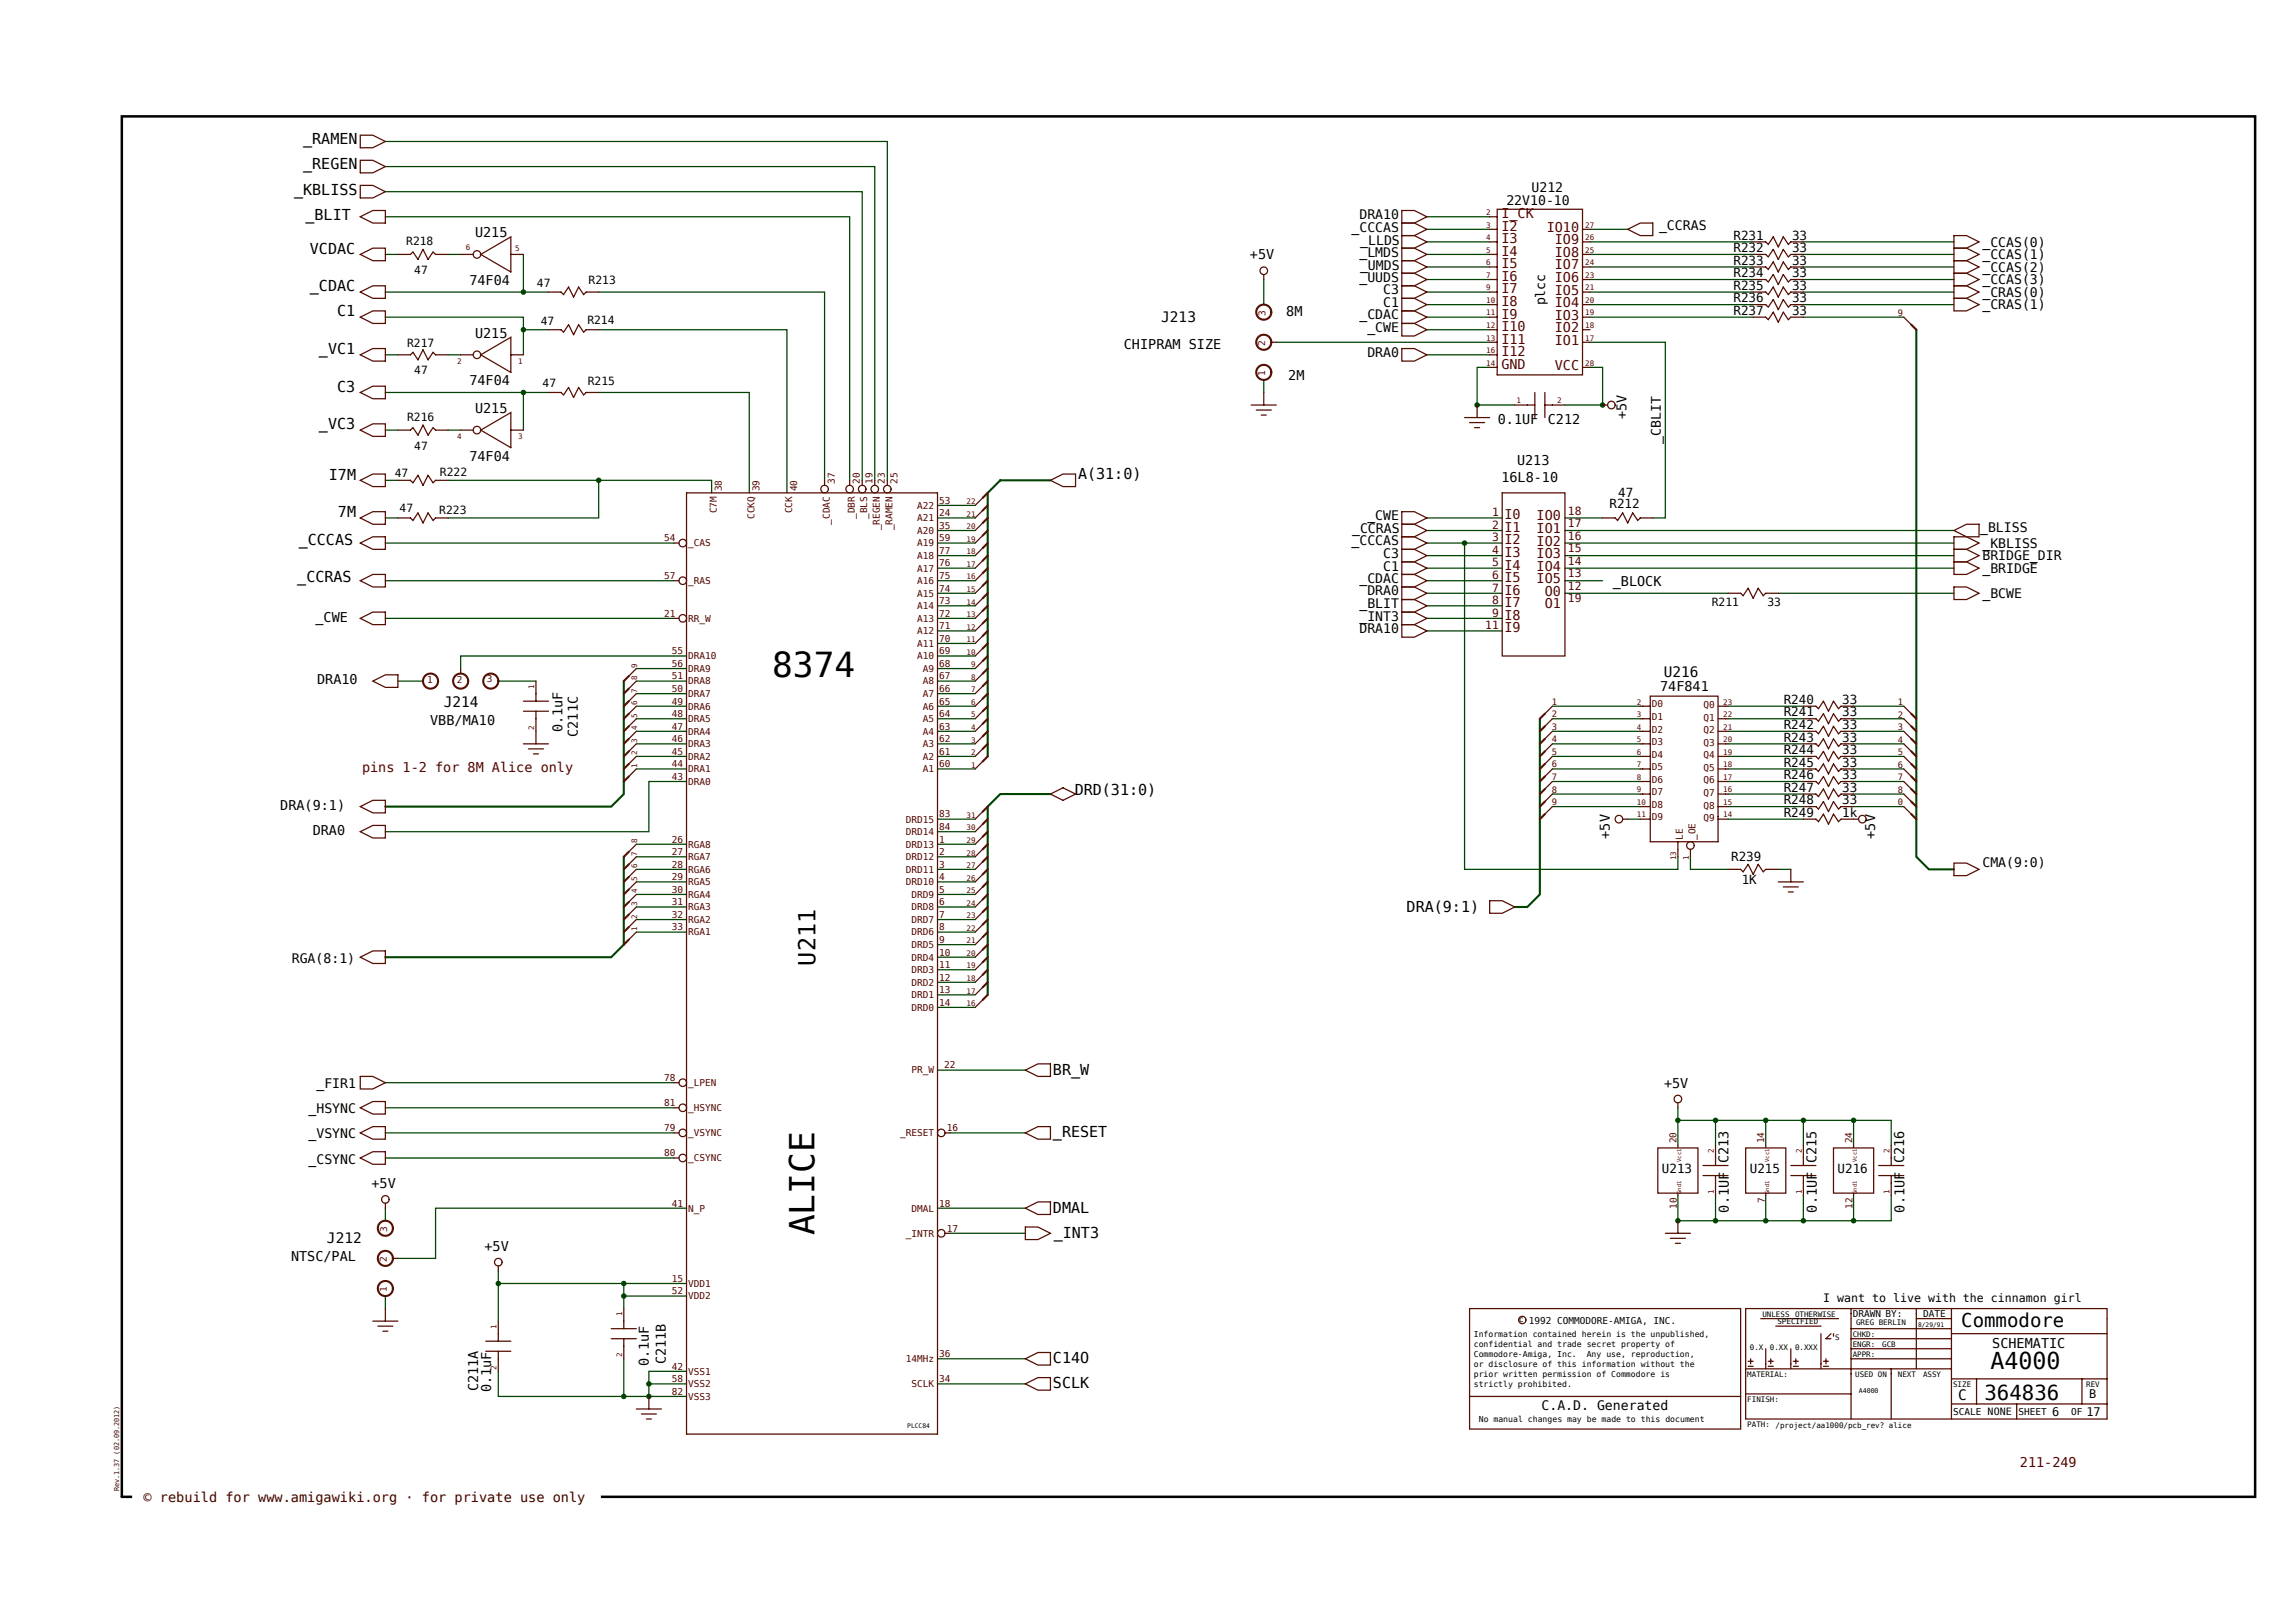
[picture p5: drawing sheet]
<svg xmlns="http://www.w3.org/2000/svg" width="420mm" height="297mm" viewBox="0 0 420 297" stroke-linecap="round" stroke-linejoin="round" font-family="sans-serif">
<defs><g id="words">
<g font-size="6.3">
<text x="141.3" y="123.9">8374</text>
<text x="149" y="226.1" transform="rotate(-90 149 226.1)">ALICE</text>
</g>
<g font-size="4.3">
<text x="149.2" y="176.7" transform="rotate(-90 149.2 176.7)">U211</text>
<text x="364.2" y="250.5">A4000</text>
</g>
<text font-size="3.8" x="363.2" y="256.2">364836</text>
<text font-size="3.5" x="358.9" y="242.8">Commodore</text>
<g font-size="2.8">
<text x="55.5" y="26.4">_RAMEN</text>
<text x="53.8" y="35.6">_KBLISS</text>
<text x="55.5" y="31">_REGEN</text>
<text x="55.9" y="40.3">_BLIT</text>
<text x="56.7" y="46.4">VCDAC</text>
<text x="56.7" y="53.3">_CDAC</text>
<text x="61.7" y="57.9">C1</text>
<text x="58.4" y="64.8">_VC1</text>
<text x="61.7" y="71.7">C3</text>
<text x="58.4" y="78.6">_VC3</text>
<text x="60.2" y="87.8">I7M</text>
<text x="197.3" y="87.6">A(31:0)</text>
<text x="61.8" y="94.7">7M</text>
<text x="54.7" y="99.7">_CCCAS</text>
<text x="54.4" y="106.6">_CCRAS</text>
<text x="196.7" y="145.6">DRD(31:0)</text>
<text x="257.4" y="166.9">DRA(9:1)</text>
<text x="192.7" y="196.7">BR_W</text>
<text x="192.7" y="208.2">_RESET</text>
<text x="192.7" y="221.9">DMAL</text>
<text x="192.9" y="226.6">_INT3</text>
<text x="192.7" y="249.5">C14O</text>
<text x="192.7" y="254.1">SCLK</text>
</g>
<g font-size="2.6">
<text x="212.5" y="58.9">J213</text>
<text x="304.5" y="124">U216</text>
<text x="81.2" y="129.4">J214</text>
<text x="59.8" y="227.5">J212</text>
<text x="358.4" y="256.2">C</text>
</g>
<g font-size="2.5" fill="#500">
<text x="274.8" y="39.9">I_CK</text>
<text x="274.8" y="42.2">I2</text>
<text x="274.8" y="44.5">I3</text>
<text x="274.8" y="46.8">I4</text>
<text x="283.1" y="42.4">IO10</text>
<text x="284.5" y="44.7">IO9</text>
<text x="284.5" y="47">IO8</text>
<text x="274.8" y="49.1">I5</text>
<text x="274.8" y="51.4">I6</text>
<text x="274.8" y="53.7">I7</text>
<text x="284.5" y="49.3">IO7</text>
<text x="284.5" y="51.6">IO6</text>
<text x="284.5" y="53.9">IO5</text>
<text x="274.8" y="56">I8</text>
<text x="274.8" y="58.3">I9</text>
<text x="284.5" y="56.2">IO4</text>
<text x="284.5" y="58.5">IO3</text>
<text x="274.8" y="60.6">I10</text>
<text x="274.8" y="62.9">I11</text>
<text x="274.8" y="65.2">I12</text>
<text x="284.5" y="63.1">IO1</text>
<text x="284.5" y="60.8">IO2</text>
<text x="274.8" y="67.5">GND</text>
<text x="284.5" y="67.7">VCC</text>
<text x="275.3" y="95">I0</text>
<text x="281.2" y="95.2">IO0</text>
<text x="275.3" y="101.9">I3</text>
<text x="275.3" y="99.6">I2</text>
<text x="275.3" y="97.3">I1</text>
<text x="281.2" y="99.8">IO2</text>
<text x="281.2" y="97.5">IO1</text>
<text x="275.3" y="106.5">I5</text>
<text x="275.3" y="104.2">I4</text>
<text x="281.2" y="106.7">IO5</text>
<text x="281.2" y="104.4">IO4</text>
<text x="281.2" y="102.1">IO3</text>
<text x="275.3" y="113.4">I8</text>
<text x="275.3" y="111.1">I7</text>
<text x="275.3" y="108.8">I6</text>
<text x="282.7" y="111.3">O1</text>
<text x="282.7" y="109">O0</text>
<text x="275.3" y="115.7">I9</text>
<text x="66.3" y="141.2">pins 1-2 for 8M Alice only</text>
<text x="369.7" y="268.4">211-249</text>
</g>
<g font-size="2.5">
<text x="86.9" y="43.4">U215</text>
<text x="228.7" y="47.5">+5V</text>
<text x="85.9" y="52.2">74F04</text>
<text x="235.4" y="57.8">8M</text>
<text x="86.9" y="61.8">U215</text>
<text x="205.7" y="63.9">CHIPRAM SIZE</text>
<text x="85.9" y="70.5">74F04</text>
<text x="235.8" y="69.5">2M</text>
<text x="86.9" y="75.6">U215</text>
<text x="274.1" y="77.6">0.1UF C212</text>
<text x="297.7" y="76.7" transform="rotate(-90 297.7 76.7)">+5V</text>
<text x="85.9" y="84.3">74F04</text>
<text x="274.8" y="88.1">16L8-10</text>
<text x="277.6" y="85.1">U213</text>
<text x="295.2" y="107.2">_BLOCK</text>
<text x="57.7" y="113.8">_CWE</text>
<text x="58" y="125.3">DRA10</text>
<text x="303.8" y="126.4">74F841</text>
<text x="78.7" y="132.7">VBB/MA10</text>
<text x="103" y="134" transform="rotate(-90 103 134)">0.1uF</text>
<text x="105.8" y="134.8" transform="rotate(-90 105.8 134.8)">C211C</text>
<text x="51.3" y="148.2">DRA(9:1)</text>
<text x="57.2" y="152.8">DRA0</text>
<text x="294.6" y="153.5" transform="rotate(-90 294.6 153.5)">+5V</text>
<text x="343.2" y="153.5" transform="rotate(-90 343.2 153.5)">+5V</text>
<text x="304.5" y="199.1">+5V</text>
<text x="68" y="217.4">+5V</text>
<text x="316.4" y="221.9" transform="rotate(-90 316.4 221.9)">0.1UF C213</text>
<text x="332.5" y="221.9" transform="rotate(-90 332.5 221.9)">0.1UF C215</text>
<text x="348.6" y="221.9" transform="rotate(-90 348.6 221.9)">0.1UF C216</text>
<text x="53.3" y="230.7">NTSC/PAL</text>
<text x="88.7" y="228.9">+5V</text>
<text x="118.8" y="250" transform="rotate(-90 118.8 250)">0.1uF</text>
<text x="121.8" y="249.6" transform="rotate(-90 121.8 249.6)">C211B</text>
<text x="364.6" y="246.7">SCHEMATIC</text>
<text x="87.5" y="254.6" transform="rotate(-90 87.5 254.6)">C211A</text>
<text x="89.9" y="254.7" transform="rotate(-90 89.9 254.7)">0.1uF</text>
</g>
<text font-size="2.5" fill="#300" x="26.3" y="274.9">© rebuild for www.amigawiki.org · for private use only</text>
<g font-size="2.4">
<text x="280.3" y="35.1">U212</text>
<text x="248.8" y="40.1">DRA10</text>
<text x="275.7" y="37.4">22V10-10</text>
<text x="247.3" y="42.4">_CCCAS</text>
<text x="248.8" y="47">_LMDS</text>
<text x="248.9" y="44.8">_LLDS</text>
<text x="303.6" y="42.1">_CCRAS</text>
<text x="362.8" y="47.4">_CCAS(1)</text>
<text x="362.8" y="45.1">_CCAS(0)</text>
<text x="248.8" y="51.6">_UUDS</text>
<text x="248.9" y="49.4">_UMDS</text>
<text x="253.1" y="53.9">C3</text>
<text x="362.8" y="49.7">_CCAS(2)</text>
<text x="362.8" y="52">_CCAS(3)</text>
<text x="248.8" y="58.4">_CDAC</text>
<text x="253.1" y="56.2">C1</text>
<text x="282.8" y="55.9" transform="rotate(-90 282.8 55.9)">plcc</text>
<text x="362.8" y="56.6">_CRAS(1)</text>
<text x="362.8" y="54.3">_CRAS(0)</text>
<text x="250.2" y="60.7">_CWE</text>
<text x="250.2" y="65.3">DRA0</text>
<text x="303.9" y="81.2" transform="rotate(-90 303.9 81.2)">_CBLIT</text>
<text x="250.2" y="95.2">_CWE</text>
<text x="247.3" y="99.8">_CCCAS</text>
<text x="247.4" y="97.6">_CCRAS</text>
<text x="362.4" y="97.3">_BLISS</text>
<text x="362.8" y="100.2">_KBLISS</text>
<text x="248.8" y="106.7">_CDAC</text>
<text x="253.1" y="104.5">C1</text>
<text x="253.1" y="102.1">C3</text>
<text x="362.8" y="102.5">BRIDGE_DIR</text>
<text x="362.8" y="104.8">_BRIDGE</text>
<text x="248.8" y="113.6">_INT3</text>
<text x="248.8" y="111.3">_BLIT</text>
<text x="250.2" y="109">DRA0</text>
<text x="362.8" y="109.4">_BCWE</text>
<text x="248.8" y="115.9">DRA10</text>
<text x="362.8" y="158.7">CMA(9:0)</text>
<text x="53.4" y="176.2">RGA(8:1)</text>
<text x="56.5" y="203.7">_HSYNC</text>
<text x="57.9" y="199.1">_FIR1</text>
<text x="56.5" y="208.3">_VSYNC</text>
<text x="56.5" y="212.9">_CSYNC</text>
<text x="282.1" y="258">C.A.D. Generated</text>
</g>
<g font-size="2.3">
<text x="317.2" y="46.1">R232</text>
<text x="317.2" y="43.8">R231</text>
<text x="328" y="46.1">33</text>
<text x="328" y="43.8">33</text>
<text x="317.2" y="53">R235</text>
<text x="317.2" y="50.7">R234</text>
<text x="317.2" y="48.4">R233</text>
<text x="328" y="53">33</text>
<text x="328" y="50.7">33</text>
<text x="328" y="48.4">33</text>
<text x="317.2" y="57.6">R237</text>
<text x="317.2" y="55.3">R236</text>
<text x="328" y="57.6">33</text>
<text x="328" y="55.3">33</text>
<text x="294.5" y="92.9">R212</text>
<text x="296.2" y="91">47</text>
<text x="326.4" y="131.1">R241</text>
<text x="326.4" y="128.8">R240</text>
<text x="337.1" y="131.1">33</text>
<text x="337.1" y="128.8">33</text>
<text x="326.4" y="138">R244</text>
<text x="326.4" y="135.7">R243</text>
<text x="326.4" y="133.4">R242</text>
<text x="337.1" y="138">33</text>
<text x="337.1" y="135.7">33</text>
<text x="337.1" y="133.4">33</text>
<text x="326.4" y="142.6">R246</text>
<text x="326.4" y="140.3">R245</text>
<text x="337.1" y="142.6">33</text>
<text x="337.1" y="140.3">33</text>
<text x="326.4" y="144.9">R247</text>
<text x="326.4" y="147.2">R248</text>
<text x="326.4" y="149.5">R249</text>
<text x="337.1" y="144.9">33</text>
<text x="337.1" y="147.2">33</text>
<text x="337.1" y="149.5">1k</text>
<text x="316.8" y="157.6">R239</text>
<text x="318.7" y="161.7">1K</text>
<text x="304.1" y="214.7">U213</text>
<text x="320.2" y="214.7">U215</text>
<text x="336.3" y="214.7">U216</text>
</g>
<g font-size="2.2">
<text x="382.3" y="255.9">B</text>
<text x="375.5" y="259.1">6</text>
<text x="381.8" y="259.1">17</text>
</g>
<g font-size="2.1">
<text x="74.3" y="44.8">R218</text>
<text x="75.8" y="50.2">47</text>
<text x="98.3" y="52.5">47</text>
<text x="107.7" y="51.9">R213</text>
<text x="99" y="59.5">47</text>
<text x="107.5" y="59.2">R214</text>
<text x="74.5" y="63.5">R217</text>
<text x="75.8" y="68.5">47</text>
<text x="99.3" y="70.9">47</text>
<text x="107.6" y="70.5">R215</text>
<text x="74.5" y="77.1">R216</text>
<text x="75.8" y="82.3">47</text>
<text x="72.2" y="87.2">47</text>
<text x="80.5" y="87.1">R222</text>
<text x="73.1" y="93.7">47</text>
<text x="80.4" y="94.1">R223</text>
<text x="313.3" y="110.9">R211</text>
<text x="323.4" y="110.9">33</text>
<text x="333.7" y="238.3">I want to live with the cinnamon girl</text>
</g>
<g font-size="2.1" fill="#500">
<text x="273.1" y="94.5">1</text>
<text x="286.9" y="94.2">18</text>
<text x="273.1" y="101.4">4</text>
<text x="273.1" y="99.1">3</text>
<text x="273.1" y="96.8">2</text>
<text x="286.9" y="98.8">16</text>
<text x="286.9" y="96.5">17</text>
<text x="286.9" y="101.1">15</text>
<text x="273.1" y="106">6</text>
<text x="273.1" y="103.7">5</text>
<text x="286.9" y="108">12</text>
<text x="286.9" y="105.7">13</text>
<text x="286.9" y="103.4">14</text>
<text x="273.1" y="112.9">9</text>
<text x="273.1" y="110.6">8</text>
<text x="273.1" y="108.3">7</text>
<text x="286.9" y="110.3">19</text>
<text x="271.8" y="115.1">11</text>
</g>
<g font-size="1.7" fill="#500">
<text x="231.6" y="57.8" transform="rotate(-90 231.6 57.8)">3</text>
<text x="231.5" y="63.3" transform="rotate(-90 231.5 63.3)">2</text>
<text x="231.5" y="68.8" transform="rotate(-90 231.5 68.8)">1</text>
<text x="132.1" y="89.9" transform="rotate(-90 132.1 89.9)">38</text>
<text x="139" y="89.9" transform="rotate(-90 139 89.9)">39</text>
<text x="145.9" y="89.9" transform="rotate(-90 145.9 89.9)">40</text>
<text x="152.8" y="88.5" transform="rotate(-90 152.8 88.5)">37</text>
<text x="157.3" y="88.5" transform="rotate(-90 157.3 88.5)">20</text>
<text x="159.6" y="88.5" transform="rotate(-90 159.6 88.5)">19</text>
<text x="161.9" y="88.5" transform="rotate(-90 161.9 88.5)">23</text>
<text x="164.2" y="88.5" transform="rotate(-90 164.2 88.5)">25</text>
<text x="131.2" y="93.9" transform="rotate(-90 131.2 93.9)">C7M</text>
<text x="138.1" y="95" transform="rotate(-90 138.1 95)">CCKQ</text>
<text x="144.9" y="93.9" transform="rotate(-90 144.9 93.9)">CCK</text>
<text x="151.8" y="96" transform="rotate(-90 151.8 96)">_CDAC</text>
<text x="156.4" y="95" transform="rotate(-90 156.4 95)">_DBR</text>
<text x="158.7" y="95" transform="rotate(-90 158.7 95)">_BLS</text>
<text x="167.8" y="95.4">A21</text>
<text x="167.8" y="93.1">A22</text>
<text x="171.9" y="94.5">24</text>
<text x="171.9" y="92.2">53</text>
<text x="121.6" y="99.1">54</text>
<text x="125.9" y="100">_CAS</text>
<text x="161" y="97" transform="rotate(-90 161 97)">_REGEN</text>
<text x="163.3" y="97" transform="rotate(-90 163.3 97)">_RAMEN</text>
<text x="167.8" y="97.7">A20</text>
<text x="167.8" y="100">A19</text>
<text x="171.9" y="96.8">35</text>
<text x="171.9" y="99.1">59</text>
<text x="171.9" y="101.4">77</text>
<text x="121.6" y="106">57</text>
<text x="125.9" y="106.9">_RAS</text>
<text x="167.8" y="106.9">A16</text>
<text x="167.8" y="104.6">A17</text>
<text x="167.8" y="102.3">A18</text>
<text x="171.9" y="106">75</text>
<text x="171.9" y="103.7">76</text>
<text x="121.6" y="112.9">21</text>
<text x="125.9" y="113.8">RR_W</text>
<text x="167.8" y="113.8">A13</text>
<text x="167.8" y="111.5">A14</text>
<text x="167.8" y="109.2">A15</text>
<text x="171.9" y="112.9">72</text>
<text x="171.9" y="110.6">73</text>
<text x="171.9" y="108.3">74</text>
<text x="123" y="119.7">55</text>
<text x="167.8" y="118.4">A11</text>
<text x="167.8" y="116.1">A12</text>
<text x="171.9" y="119.7">69</text>
<text x="171.9" y="117.4">70</text>
<text x="171.9" y="115.1">71</text>
<text x="78.2" y="125">1</text>
<text x="83.6" y="125">2</text>
<text x="89.1" y="124.9">3</text>
<text x="123" y="124.3">51</text>
<text x="123" y="122">56</text>
<text x="125.9" y="120.7">DRA10</text>
<text x="125.9" y="125.3">DRA8</text>
<text x="125.9" y="123">DRA9</text>
<text x="167.8" y="120.7">A10</text>
<text x="168.9" y="125.3">A8</text>
<text x="168.9" y="123">A9</text>
<text x="171.9" y="124.3">67</text>
<text x="171.9" y="122">68</text>
<text x="123" y="131.2">48</text>
<text x="123" y="128.9">49</text>
<text x="123" y="126.6">50</text>
<text x="125.9" y="129.8">DRA6</text>
<text x="125.9" y="127.5">DRA7</text>
<text x="168.9" y="129.8">A6</text>
<text x="168.9" y="127.5">A7</text>
<text x="171.9" y="131.2">64</text>
<text x="171.9" y="128.9">65</text>
<text x="171.9" y="126.6">66</text>
<text x="302.3" y="131.8">D1</text>
<text x="302.3" y="129.5">D0</text>
<text x="311.7" y="131.9">Q1</text>
<text x="311.7" y="129.6">Q0</text>
<text x="123" y="135.8">46</text>
<text x="123" y="133.5">47</text>
<text x="125.9" y="136.7">DRA3</text>
<text x="125.9" y="134.4">DRA4</text>
<text x="125.9" y="132.1">DRA5</text>
<text x="168.9" y="136.7">A3</text>
<text x="168.9" y="134.4">A4</text>
<text x="168.9" y="132.1">A5</text>
<text x="171.9" y="135.8">62</text>
<text x="171.9" y="133.5">63</text>
<text x="302.3" y="136.3">D3</text>
<text x="302.3" y="134">D2</text>
<text x="311.7" y="136.5">Q3</text>
<text x="311.7" y="134.2">Q2</text>
<text x="123" y="142.7">43</text>
<text x="123" y="140.4">44</text>
<text x="123" y="138.1">45</text>
<text x="125.9" y="143.6">DRA0</text>
<text x="125.9" y="141.3">DRA1</text>
<text x="125.9" y="139">DRA2</text>
<text x="168.9" y="141.3">A1</text>
<text x="168.9" y="139">A2</text>
<text x="171.9" y="140.4">60</text>
<text x="171.9" y="138.1">61</text>
<text x="302.3" y="143.2">D6</text>
<text x="302.3" y="140.9">D5</text>
<text x="302.3" y="138.6">D4</text>
<text x="311.7" y="143.4">Q6</text>
<text x="311.7" y="141.1">Q5</text>
<text x="311.7" y="138.8">Q4</text>
<text x="171.9" y="149.6">83</text>
<text x="302.3" y="147.8">D8</text>
<text x="302.3" y="145.5">D7</text>
<text x="311.7" y="148">Q8</text>
<text x="311.7" y="145.7">Q7</text>
<text x="123" y="154.2">26</text>
<text x="125.9" y="155.1">RGA8</text>
<text x="165.8" y="150.5">DRD15</text>
<text x="165.8" y="152.8">DRD14</text>
<text x="165.8" y="155.1">DRD13</text>
<text x="171.9" y="151.9">84</text>
<text x="171.9" y="154.2">1</text>
<text x="302.3" y="150.1">D9</text>
<text x="308" y="153.7" transform="rotate(-90 308 153.7)">LE</text>
<text x="310.3" y="153.7" transform="rotate(-90 310.3 153.7)">_OE</text>
<text x="311.7" y="150.3">Q9</text>
<text x="123" y="161.1">29</text>
<text x="123" y="158.8">28</text>
<text x="123" y="156.5">27</text>
<text x="125.9" y="162">RGA5</text>
<text x="125.9" y="159.7">RGA6</text>
<text x="125.9" y="157.4">RGA7</text>
<text x="165.8" y="157.4">DRD12</text>
<text x="165.8" y="159.7">DRD11</text>
<text x="165.8" y="162">DRD10</text>
<text x="171.9" y="156.5">2</text>
<text x="171.9" y="158.8">3</text>
<text x="171.9" y="161.1">4</text>
<text x="123" y="168">32</text>
<text x="123" y="165.7">31</text>
<text x="123" y="163.4">30</text>
<text x="125.9" y="166.6">RGA3</text>
<text x="125.9" y="164.3">RGA4</text>
<text x="166.8" y="164.3">DRD9</text>
<text x="166.8" y="166.6">DRD8</text>
<text x="171.9" y="163.4">5</text>
<text x="171.9" y="165.7">6</text>
<text x="171.9" y="168">7</text>
<text x="123" y="170.3">33</text>
<text x="125.9" y="171.2">RGA1</text>
<text x="125.9" y="168.9">RGA2</text>
<text x="166.8" y="168.9">DRD7</text>
<text x="166.8" y="171.2">DRD6</text>
<text x="166.8" y="173.5">DRD5</text>
<text x="171.9" y="170.3">8</text>
<text x="171.9" y="172.6">9</text>
<text x="166.8" y="175.8">DRD4</text>
<text x="166.8" y="178.1">DRD3</text>
<text x="171.9" y="174.9">10</text>
<text x="171.9" y="177.2">11</text>
<text x="171.9" y="179.4">12</text>
<text x="166.8" y="180.4">DRD2</text>
<text x="166.8" y="182.7">DRD1</text>
<text x="166.8" y="185">DRD0</text>
<text x="171.9" y="181.7">13</text>
<text x="171.9" y="184">14</text>
<text x="121.6" y="197.8">78</text>
<text x="166.8" y="196.4">PR_W</text>
<text x="172.8" y="195.5">22</text>
<text x="121.6" y="202.4">81</text>
<text x="125.9" y="198.7">_LPEN</text>
<text x="125.9" y="203.3">_HSYNC</text>
<text x="121.6" y="207">79</text>
<text x="125.9" y="207.9">_VSYNC</text>
<text x="164.7" y="207.9">_RESET</text>
<text x="173.3" y="207">16</text>
<text x="306.8" y="209.2" transform="rotate(-90 306.8 209.2)">20</text>
<text x="322.9" y="209.2" transform="rotate(-90 322.9 209.2)">14</text>
<text x="338.9" y="209.2" transform="rotate(-90 338.9 209.2)">24</text>
<text x="121.6" y="211.6">80</text>
<text x="125.9" y="212.5">_CSYNC</text>
<text x="123" y="220.8">41</text>
<text x="125.9" y="221.7">N_P</text>
<text x="166.8" y="221.7">DMAL</text>
<text x="171.9" y="220.8">18</text>
<text x="306.9" y="221.2" transform="rotate(-90 306.9 221.2)">10</text>
<text x="322.9" y="220.2" transform="rotate(-90 322.9 220.2)">7</text>
<text x="339" y="221.2" transform="rotate(-90 339 221.2)">12</text>
<text x="70.9" y="225.5" transform="rotate(-90 70.9 225.5)">3</text>
<text x="165.8" y="226.3">_INTR</text>
<text x="173.3" y="225.4">17</text>
<text x="70.8" y="231" transform="rotate(-90 70.8 231)">2</text>
<text x="70.8" y="236.4" transform="rotate(-90 70.8 236.4)">1</text>
<text x="123" y="236.9">52</text>
<text x="123" y="234.6">15</text>
<text x="125.9" y="237.8">VDD2</text>
<text x="125.9" y="235.5">VDD1</text>
<text x="123" y="250.6">42</text>
<text x="125.9" y="251.6">VSS1</text>
<text x="165.8" y="249.3">14MHz</text>
<text x="171.9" y="248.3">36</text>
<text x="123" y="255.2">82</text>
<text x="123" y="252.9">58</text>
<text x="125.9" y="256.2">VSS3</text>
<text x="125.9" y="253.9">VSS2</text>
<text x="166.8" y="253.9">SCLK</text>
<text x="171.9" y="252.9">34</text>
</g>
<g font-size="1.7">
<text x="279.8" y="242.4">1992 COMMODORE-AMIGA, INC.</text>
<text x="339.1" y="241">DRAWN BY:</text>
<text x="351.9" y="241">DATE</text>
<text x="357.4" y="258.9">SCALE NONE</text>
<text x="369.4" y="258.9">SHEET</text>
<text x="379" y="258.9">OF</text>
</g>
<g font-size="1.6" fill="#500">
<text x="347.3" y="57.8">9</text>
<text x="284" y="131.3">2</text>
<text x="284" y="129">1</text>
<text x="347.3" y="131.3">2</text>
<text x="347.3" y="129">1</text>
<text x="284" y="135.9">4</text>
<text x="284" y="133.6">3</text>
<text x="347.3" y="135.9">4</text>
<text x="347.3" y="133.6">3</text>
<text x="284" y="142.7">7</text>
<text x="284" y="140.4">6</text>
<text x="284" y="138.2">5</text>
<text x="347.3" y="142.8">7</text>
<text x="347.3" y="140.5">6</text>
<text x="347.3" y="138.2">5</text>
<text x="284" y="147.3">9</text>
<text x="284" y="145">8</text>
<text x="347.3" y="147.4">0</text>
<text x="347.3" y="145.1">8</text>
</g>
<g font-size="1.5">
<text x="269.7" y="244.7">Information contained herein is the unpublished,</text>
<text x="278" y="241.9">c</text>
<text x="269.7" y="246.5">confidential and trade secret property of</text>
<text x="269.7" y="248.3">Commodore-Amiga, Inc.</text>
<text x="269.7" y="250.2">or disclosure of this information without the</text>
<text x="290.4" y="248.3">Any use, reproduction,</text>
<text x="269.7" y="252">prior written permission of Commodore is</text>
<text x="269.7" y="253.9">strictly prohibited.</text>
<text x="270.6" y="260.3">No manual changes may be made to this document</text>
</g>
<g font-size="1.4" fill="#500">
<text x="272" y="39.4">2</text>
<text x="272" y="41.7">3</text>
<text x="290.1" y="41.7">27</text>
<text x="85.3" y="45.8">6</text>
<text x="94.3" y="46">5</text>
<text x="272" y="44">4</text>
<text x="272" y="46.3">5</text>
<text x="290.1" y="44">26</text>
<text x="290.1" y="46.3">25</text>
<text x="272" y="48.5">6</text>
<text x="272" y="50.8">7</text>
<text x="272" y="53.1">9</text>
<text x="290.1" y="48.5">24</text>
<text x="290.1" y="50.8">23</text>
<text x="290.1" y="53.1">21</text>
<text x="272" y="55.4">10</text>
<text x="272" y="57.7">11</text>
<text x="290.1" y="55.4">20</text>
<text x="290.1" y="57.7">19</text>
<text x="272" y="60">12</text>
<text x="272" y="62.3">13</text>
<text x="272" y="64.6">16</text>
<text x="290.1" y="62.3">17</text>
<text x="290.1" y="60">18</text>
<text x="83.7" y="66.5">2</text>
<text x="94.8" y="66.5">1</text>
<text x="272" y="66.9">14</text>
<text x="290.1" y="66.9">28</text>
<text x="277.5" y="73.8">1</text>
<text x="285" y="73.8">2</text>
<text x="83.7" y="80.3">4</text>
<text x="94.8" y="80.3">3</text>
<text x="176.9" y="92.3">22</text>
<text x="176.9" y="94.6">21</text>
<text x="176.9" y="96.8">20</text>
<text x="176.9" y="99.1">19</text>
<text x="176.9" y="101.4">18</text>
<text x="176.9" y="103.7">17</text>
<text x="176.9" y="106">16</text>
<text x="176.9" y="108.3">15</text>
<text x="176.9" y="110.6">14</text>
<text x="176.9" y="112.9">13</text>
<text x="176.9" y="115.2">12</text>
<text x="176.9" y="117.5">11</text>
<text x="176.9" y="119.8">10</text>
<text x="116.6" y="124.4" transform="rotate(-90 116.6 124.4)">8</text>
<text x="116.6" y="122.2" transform="rotate(-90 116.6 122.2)">9</text>
<text x="177.7" y="122.1">9</text>
<text x="177.7" y="124.4">8</text>
<text x="97.8" y="126.1" transform="rotate(-90 97.8 126.1)">1</text>
<text x="116.6" y="131.3" transform="rotate(-90 116.6 131.3)">5</text>
<text x="116.6" y="129" transform="rotate(-90 116.6 129)">6</text>
<text x="116.6" y="126.7" transform="rotate(-90 116.6 126.7)">7</text>
<text x="177.7" y="126.7">7</text>
<text x="177.7" y="129">6</text>
<text x="177.7" y="131.3">5</text>
<text x="299.6" y="131.2">3</text>
<text x="299.6" y="128.9">2</text>
<text x="315.4" y="131.2">22</text>
<text x="315.4" y="128.9">23</text>
<text x="97.8" y="133.5" transform="rotate(-90 97.8 133.5)">2</text>
<text x="116.6" y="135.9" transform="rotate(-90 116.6 135.9)">3</text>
<text x="116.6" y="133.6" transform="rotate(-90 116.6 133.6)">4</text>
<text x="177.7" y="133.6">4</text>
<text x="177.7" y="135.9">3</text>
<text x="299.6" y="135.8">5</text>
<text x="299.6" y="133.5">4</text>
<text x="315.4" y="135.8">20</text>
<text x="315.4" y="133.5">21</text>
<text x="116.6" y="140.5" transform="rotate(-90 116.6 140.5)">1</text>
<text x="116.6" y="138.2" transform="rotate(-90 116.6 138.2)">2</text>
<text x="177.7" y="138.2">2</text>
<text x="177.7" y="140.5">1</text>
<text x="299.6" y="142.7">8</text>
<text x="299.6" y="140.4">7</text>
<text x="299.6" y="138.1">6</text>
<text x="315.4" y="142.7">17</text>
<text x="315.4" y="140.4">18</text>
<text x="315.4" y="138.1">19</text>
<text x="176.9" y="149.7">31</text>
<text x="299.6" y="147.3">10</text>
<text x="299.6" y="149.6">11</text>
<text x="299.6" y="145">9</text>
<text x="315.4" y="147.3">15</text>
<text x="315.4" y="149.6">14</text>
<text x="315.4" y="145">16</text>
<text x="116.6" y="154.3" transform="rotate(-90 116.6 154.3)">8</text>
<text x="176.9" y="152">30</text>
<text x="176.9" y="154.3">29</text>
<text x="116.6" y="161.2" transform="rotate(-90 116.6 161.2)">5</text>
<text x="116.6" y="158.9" transform="rotate(-90 116.6 158.9)">6</text>
<text x="116.6" y="156.6" transform="rotate(-90 116.6 156.6)">7</text>
<text x="176.9" y="156.6">28</text>
<text x="176.9" y="158.9">27</text>
<text x="176.9" y="161.2">26</text>
<text x="306.8" y="157.4" transform="rotate(-90 306.8 157.4)">13</text>
<text x="309.1" y="157.4" transform="rotate(-90 309.1 157.4)">1</text>
<text x="116.6" y="165.8" transform="rotate(-90 116.6 165.8)">3</text>
<text x="116.6" y="163.5" transform="rotate(-90 116.6 163.5)">4</text>
<text x="176.9" y="163.4">25</text>
<text x="176.9" y="165.7">24</text>
<text x="116.6" y="170.4" transform="rotate(-90 116.6 170.4)">1</text>
<text x="116.6" y="168.1" transform="rotate(-90 116.6 168.1)">2</text>
<text x="176.9" y="168">23</text>
<text x="176.9" y="170.3">22</text>
<text x="176.9" y="172.6">21</text>
<text x="176.9" y="174.9">20</text>
<text x="176.9" y="177.2">19</text>
<text x="176.9" y="179.5">18</text>
<text x="176.9" y="181.8">17</text>
<text x="176.9" y="184.1">16</text>
<text x="313.6" y="211.1" transform="rotate(-90 313.6 211.1)">2</text>
<text x="329.7" y="211.1" transform="rotate(-90 329.7 211.1)">2</text>
<text x="345.8" y="211.1" transform="rotate(-90 345.8 211.1)">2</text>
<text x="313.6" y="218.5" transform="rotate(-90 313.6 218.5)">1</text>
<text x="329.7" y="218.5" transform="rotate(-90 329.7 218.5)">1</text>
<text x="345.8" y="218.5" transform="rotate(-90 345.8 218.5)">1</text>
<text x="90.9" y="243.2" transform="rotate(-90 90.9 243.2)">1</text>
<text x="113.9" y="240.9" transform="rotate(-90 113.9 240.9)">1</text>
<text x="90.9" y="250.6" transform="rotate(-90 90.9 250.6)">2</text>
<text x="113.9" y="248.3" transform="rotate(-90 113.9 248.3)">2</text>
</g>
<g font-size="1.4">
<text x="322.5" y="241">UNLESS</text>
<text x="325.3" y="242.4">SPECIFIED</text>
<text x="328.5" y="241">OTHERWISE</text>
<text x="335.8" y="245.1">S</text>
<text x="339.1" y="244.7">CHKD:</text>
<text x="339.7" y="242.4">GREG BERLIN</text>
<text x="320.2" y="247">0.X</text>
<text x="323.9" y="247">0.XX</text>
<text x="328.5" y="247">0.XXX</text>
<text x="339.1" y="246.5">ENGR:</text>
<text x="339.1" y="248.3">APPR:</text>
<text x="344.5" y="246.5">GCB</text>
<text x="319.8" y="256.6">FINISH:</text>
<text x="319.8" y="252">MATERIAL:</text>
<text x="339.5" y="252">USED ON</text>
<text x="347.3" y="252">NEXT</text>
<text x="351.9" y="252">ASSY</text>
<text x="357.4" y="253.9">SIZE</text>
<text x="381.8" y="253.9">REV</text>
<text x="319.8" y="261.2">PATH:</text>
<text x="324.9" y="261.2">/project/aa1000/pcb_rev? alice</text>
</g>
<text font-size="1.2" x="340.2" y="254.9">A4000</text>
<text font-size="1.2" fill="#300" x="21.8" y="272.9" transform="rotate(-90 21.8 272.9)">Rev.1.37 (02.09.2012)</text>
<g font-size="1.1">
<text x="351" y="242.8">8/29/91</text>
<text x="166" y="261.2">PLCC84</text>
</g>
<g font-size="1" fill="#500">
<text x="307.7" y="212.6" transform="rotate(-90 307.7 212.6)">Vcc1</text>
<text x="323.8" y="212.6" transform="rotate(-90 323.8 212.6)">Vcc1</text>
<text x="339.8" y="212.6" transform="rotate(-90 339.8 212.6)">Vcc1</text>
<text x="307.7" y="218.5" transform="rotate(-90 307.7 218.5)">Gnd1</text>
<text x="323.8" y="218.5" transform="rotate(-90 323.8 218.5)">Gnd1</text>
<text x="339.8" y="218.5" transform="rotate(-90 339.8 218.5)">Gnd1</text>
</g>
</g></defs>
<path d="M22.3 21.3h390.4v252.6h-390.4z" fill="#fff" stroke="#fff" stroke-width=".18"/>
<path d="M22.3 21.3h390.4v252.6h-390.4z" fill="none" stroke="#000" stroke-width=".46"/>
<g fill="none" stroke="#040" stroke-width=".23">
<path d="M70.5 30.5h89.6v57.4M70.5 25.9h91.9v62M70.5 39.7h85v48.2M70.5 35.1h87.3v52.8M261.1 39.7h11.5M70.5 58h25.3v6.9M70.5 46.6h2.3M70.5 53.4h29.9M82 46.6h2.3M95.8 46.6v6.8M109.6 53.4h41.3v34.5M231.3 51.2v4.5"/>
<path d="M261.1 44.3h11.5M261.1 55.7h11.5M261.1 58h11.5M261.1 46.6h11.5M261.1 48.9h11.5M261.1 53.4h11.5M261.1 51.2h11.5M261.1 42h11.5M291 44.3h29.8M291 55.7h29.8M291 58h29.8M291 46.6h29.8"/>
<path d="M291 48.9h29.8M291 53.4h29.8M291 51.2h29.8M291 42h6.9M330 44.3h27.6M330 55.7h27.6M330 58h18.4M330 46.6h27.6M330 48.9h27.6M330 53.4h27.6M330 51.2h27.6M70.5 71.8h25.3v6.9"/>
<path d="M70.5 64.9h2.3M70.5 78.7h2.3M82 64.9h2.3M82 78.7h2.3M95.8 60.3h4.6M95.8 71.8h4.6M109.6 71.8h27.5v18.4M109.6 60.3h34.4v29.9M231.3 69.5v2.3M233.6 62.6h39M261.1 60.3h11.5M261.1 64.9h11.5"/>
<path d="M272.6 67.2h-2.3v6.9h6.9M291 67.2h2.3v6.9h-6.9M291 62.6h13.8v32.2h-2.3M70.5 99.4h52.8M70.5 94.8h2.3M70.5 87.9h2.3M82 87.9h48.2v2.3M109.6 87.9v6.9h-27.6M171.6 99.4h6.9M171.6 94.8h6.9M171.6 97.1h6.9M171.6 92.5h6.9"/>
<path d="M261.1 99.4h6.9v59.7h39.1v-2.3M261.1 94.8h13.8M261.1 97.1h13.8M268 99.4h6.9M286.4 99.4h71.2M286.4 94.8h6.9M286.4 97.1h71.2M70.5 106.3h52.8M70.5 113.2h52.8M171.6 106.3h6.9M171.6 113.2h6.9M171.6 110.9h6.9"/>
<path d="M171.6 101.7h6.9M171.6 104h6.9M171.6 108.6h6.9M171.6 115.5h6.9M171.6 117.7h6.9M261.1 106.3h13.8M261.1 113.2h13.8M261.1 110.9h13.8M261.1 101.7h13.8M261.1 104h13.8M261.1 108.6h13.8M261.1 115.5h13.8"/>
<path d="M286.4 106.3h6.9M286.4 101.7h71.2M286.4 104h71.2M286.4 108.6h29.8M325.4 108.6h32.2M72.8 124.6h4.6M91.2 124.6h6.9M116.5 138.4h9.1M116.5 136.1h9.1M116.5 133.8h9.1M116.5 131.5h9.1M116.5 129.2h9.1"/>
<path d="M116.5 126.9h9.1M116.5 124.6h9.1M116.5 122.3h9.1M125.6 120h-41.3v2.3M171.6 138.4h6.9M171.6 136.1h6.9M171.6 133.8h6.9M171.6 131.5h6.9M171.6 129.2h6.9M171.6 126.9h6.9M171.6 124.6h6.9M171.6 122.3h6.9"/>
<path d="M171.6 120h6.9M284.1 138.4h16.1M284.1 136.1h16.1M284.1 133.8h16.1M284.1 131.5h16.1M284.1 129.2h16.1M316.2 138.4h13.8M316.2 136.1h13.8M316.2 133.8h13.8M316.2 131.5h13.8M316.2 129.2h13.8M339.2 138.4h9.2"/>
<path d="M339.2 136.1h9.2M339.2 133.8h9.2M339.2 131.5h9.2M339.2 129.2h9.2M116.5 140.7h9.1M116.5 159.1h9.1M116.5 156.8h9.1M116.5 154.5h9.1M125.6 143h-6.9v9.2h-48.2M171.6 140.7h6.9M171.6 159.1h6.9M171.6 156.8h6.9"/>
<path d="M171.6 154.5h6.9M171.6 152.2h6.9M171.6 149.9h6.9M284.1 140.7h16.1M284.1 147.6h16.1M284.1 145.3h16.1M284.1 143h16.1M297.9 149.9h2.3M309.4 156.8v2.3h6.8M316.2 140.7h13.8M316.2 149.9h13.8M316.2 147.6h13.8"/>
<path d="M316.2 145.3h13.8M316.2 143h13.8M325.4 159.1h2.3M339.2 140.7h9.2M339.2 147.6h9.2M339.2 145.3h9.2M339.2 143h9.2M116.5 170.6h9.1M116.5 168.3h9.1M116.5 166h9.1M116.5 163.7h9.1M116.5 161.4h9.1"/>
<path d="M171.6 179.8h6.9M171.6 177.5h6.9M171.6 175.2h6.9M171.6 172.9h6.9M171.6 170.6h6.9M171.6 168.3h6.9M171.6 166h6.9M171.6 163.7h6.9M171.6 161.4h6.9M70.5 198.1h52.8M171.6 195.8h16M171.6 184.3h6.9"/>
<path d="M171.6 182.1h6.9M70.5 207.3h52.8M70.5 202.7h52.8M70.5 211.9h52.8M173.9 207.3h13.7M307.1 209.6v-4.6h32.1v4.6M307.1 218.8v4.6h32.1v-4.6M307.1 202.7v2.3M314 205v4.6M314 218.8v4.6M323.1 205v4.6M323.1 218.8v4.6"/>
<path d="M330 205v4.6M330 218.8v4.6M339.2 205h6.9v4.6M346.1 218.8v4.6h-6.9M70.5 221.1v2.3M70.5 237.2v2.3M91.2 232.6v9.2M91.2 234.9h34.4M114.2 234.9v4.6M114.2 237.2h11.4M125.6 221.1h-45.9v9.2h-6.9M171.6 221.1h16"/>
<path d="M173.9 225.7h13.7M114.2 248.7v6.8h-23v-4.6M114.2 255.5h11.4M118.7 253.2h6.9M125.6 250.9h-6.9v4.6M171.6 253.2h16M171.6 248.7h16"/>
</g>
<g fill="#040" stroke="#040" stroke-width=".23">
<circle cx="118.7" cy="255.5" r=".38"/>
<circle cx="314" cy="205" r=".38"/>
<circle cx="307.1" cy="205" r=".38"/>
<circle cx="307.1" cy="223.4" r=".38"/>
<circle cx="323.1" cy="205" r=".38"/>
<circle cx="314" cy="223.4" r=".38"/>
<circle cx="323.1" cy="223.4" r=".38"/>
<circle cx="118.7" cy="253.2" r=".38"/>
<circle cx="114.2" cy="237.2" r=".38"/>
<circle cx="91.2" cy="234.9" r=".38"/>
<circle cx="114.2" cy="255.5" r=".38"/>
<circle cx="339.2" cy="205" r=".38"/>
<circle cx="330" cy="205" r=".38"/>
<circle cx="339.2" cy="223.4" r=".38"/>
<circle cx="330" cy="223.4" r=".38"/>
<circle cx="109.6" cy="87.9" r=".38"/>
<circle cx="270.3" cy="74.1" r=".38"/>
<circle cx="293.3" cy="74.1" r=".38"/>
<circle cx="95.8" cy="71.8" r=".38"/>
<circle cx="114.2" cy="234.9" r=".38"/>
<circle cx="268" cy="99.4" r=".38"/>
<circle cx="95.8" cy="60.3" r=".38"/>
<circle cx="95.8" cy="53.4" r=".38"/>
</g>
<path d="M350.7 60.3v96.5l2.3 2.3h4.6M192.2 87.9h-9.1l-2.3 2.3v48.2M114.2 124.6v20.7l-2.3 2.3h-41.4M281.8 131.5v32.2l-2.3 2.3h-2.3M114.2 156.8v16.1l-2.3 2.3h-41.4M192.2 145.3h-9.1l-2.3 2.3v34.5" fill="none" stroke="#040" stroke-width=".38"/>
<g fill="none" stroke="#510" stroke-width=".23">
<path d="M65.9 39.7l2.3-1.2h2.3v2.3h-2.3zM65.9 33.9h2.3l2.3 1.2-2.3 1.1h-2.3zM65.9 29.3h2.3l2.3 1.2-2.3 1.1h-2.3zM65.9 24.7h2.3l2.3 1.2-2.3 1.1h-2.3zM256.5 38.5h2.3l2.3 1.2-2.3 1.1h-2.3zM65.9 58l2.3-1.1h2.3v2.3h-2.3zM65.9 53.4l2.3-1.1h2.3v2.3h-2.3zM65.9 46.6l2.3-1.2h2.3v2.3h-2.3zM72.8 46.6h2.3l.5-.5 .9 1.4 .9-1.9 .9 1.9 .9-1.4 .5 .5h2.3M84.3 46.6h2.3M88 46.6l5.5-3.3v6.5zM93.5 46.6h2.3"/>
<path d="M100.4 53.4h2.3l.4 .5 1-1.4 .9 1.9 .9-1.9 .9 1.4 .5-.5h2.3M231.3 50.2v1M256.5 59.2h2.3l2.3 1.1-2.3 1.2h-2.3zM256.5 40.8h2.3l2.3 1.2-2.3 1.1h-2.3zM297.9 42l2.3-1.2h2.3v2.3h-2.3zM320.8 58h2.3l.5 .5 .9-1.4 .9 1.9 1-1.9 .9 1.4 .4-.5h2.3M320.8 55.7h2.3l.5 .5 .9-1.4 .9 1.9 1-1.9 .9 1.4 .4-.5h2.3M320.8 53.4h2.3l.5 .5 .9-1.4 .9 1.9 1-1.9 .9 1.4 .4-.5h2.3M320.8 51.2h2.3l.5 .4 .9-1.4 .9 1.9 1-1.9 .9 1.4 .4-.4h2.3M320.8 48.9h2.3l.5 .4 .9-1.4 .9 1.9 1-1.9 .9 1.4 .4-.4h2.3M320.8 46.6h2.3l.5 .4 .9-1.4 .9 1.9 1-1.9 .9 1.4 .4-.4h2.3M320.8 44.3h2.3l.5 .4 .9-1.4 .9 1.9 1-1.9 .9 1.4 .4-.4h2.3"/>
<path d="M348.4 58l1.4 1.4M357.6 45.4h2.3l2.3 1.2-2.3 1.1h-2.3zM357.6 54.6h2.3l2.3 1.1-2.3 1.2h-2.3zM65.9 78.7l2.3-1.1h2.3v2.3h-2.3zM65.9 71.8l2.3-1.1h2.3v2.3h-2.3zM65.9 64.9l2.3-1.1h2.3v2.3h-2.3zM72.8 78.7h2.3l.5-.5 .9 1.4 .9-1.8 .9 1.8 .9-1.4 .5 .5h2.3M72.8 64.9h2.3l.5-.4 .9 1.3 .9-1.8 .9 1.8 .9-1.3 .5 .4h2.3M84.3 64.9h2.3M88 64.9l5.5-3.2v6.4zM93.5 64.9h2.3M100.4 71.8h2.3l.4 .5 1-1.4 .9 1.8 .9-1.8 .9 1.4 .5-.5h2.3"/>
<path d="M100.4 60.3h2.3l.4 .5 1-1.4 .9 1.9 .9-1.9 .9 1.4 .5-.5h2.3M229 74.1h4.6M229.9 75h2.8M230.8 76h.9M231.3 71.8v2.3M232.7 62.6h.9M256.5 63.8h2.3l2.3 1.1-2.3 1.2h-2.3zM65.9 99.4l2.3-1.2h2.3v2.3h-2.3zM65.9 94.8l2.3-1.2h2.3v2.3h-2.3zM65.9 87.9l2.3-1.2h2.3v2.3h-2.3zM72.8 94.8h2.3l.5 .4 .9-1.3 .9 1.8 .9-1.8 .9 1.3 .5-.4h2.3M72.8 87.9h2.3l.5 .5 .9-1.4 .9 1.8 .9-1.8 .9 1.4 .5-.5h2.3"/>
<path d="M123.3 99.4h1M125.6 90.2h46v172.2h-46zM150.9 87.9v.9M155.5 87.9v.9M157.8 87.9v.9M160.1 87.9v.9M162.4 87.9v.9M179.8 91.1l-1.3 1.4M179.8 93.4l-1.3 1.4M179.8 95.7l-1.3 1.4M179.8 98l-1.3 1.4M192.2 87.9l2.3-1.2h2.3v2.3h-2.3z"/>
<path d="M256.5 98.2h2.3l2.3 1.2-2.3 1.1h-2.3zM256.5 95.9h2.3l2.3 1.2-2.3 1.1h-2.3zM256.5 93.6h2.3l2.3 1.2-2.3 1.1h-2.3zM274.9 90.2h11.5v29.8h-11.5zM65.9 106.3l2.3-1.2h2.3v2.3h-2.3zM65.9 113.2l2.3-1.2h2.3v2.3h-2.3zM123.3 106.3h1M123.3 113.2h1M179.8 100.3l-1.3 1.4M179.8 102.6l-1.3 1.4M179.8 104.9l-1.3 1.4M179.8 107.2l-1.3 1.4"/>
<path d="M179.8 109.5l-1.3 1.4M179.8 111.8l-1.3 1.4M179.8 114.1l-1.3 1.4M179.8 116.4l-1.3 1.3M179.8 118.7l-1.3 1.3M256.5 112h2.3l2.3 1.2-2.3 1.1h-2.3zM256.5 107.4h2.3l2.3 1.2-2.3 1.1h-2.3zM256.5 105.1h2.3l2.3 1.2-2.3 1.1h-2.3zM256.5 102.8h2.3l2.3 1.2-2.3 1.1h-2.3zM256.5 100.5h2.3l2.3 1.2-2.3 1.1h-2.3zM256.5 114.3h2.3l2.3 1.2-2.3 1.1h-2.3zM316.2 108.6h2.3l.5 .4 .9-1.4 .9 1.9 1-1.9 .9 1.4 .4-.4h2.3"/>
<path d="M357.6 107.4h2.3l2.3 1.2-2.3 1.1h-2.3zM95.8 128.3h4.6M95.8 130.2h4.6M98.1 124.6v3.7M98.1 130.2v3.6M116.5 122.3l-1.4 1.4M116.5 124.6l-1.4 1.4M116.5 126.9l-1.4 1.4M116.5 129.2l-1.4 1.4M116.5 131.5l-1.4 1.4M116.5 133.8l-1.4 1.4M116.5 136.1l-1.4 1.4"/>
<path d="M116.5 138.4l-1.4 1.4M179.8 121l-1.3 1.3M179.8 123.3l-1.3 1.3M179.8 125.6l-1.3 1.3M179.8 127.9l-1.3 1.3M179.8 130.2l-1.3 1.3M179.8 132.4l-1.3 1.4M179.8 134.7l-1.3 1.4M179.8 137l-1.3 1.4M179.8 139.3l-1.3 1.4M330 138.4h2.3l.5 .5 .9-1.4 .9 1.8 .9-1.8 1 1.4 .4-.5h2.3M330 136.1h2.3l.5 .5 .9-1.4 .9 1.8 .9-1.8 1 1.4 .4-.5h2.3"/>
<path d="M330 133.8h2.3l.5 .5 .9-1.4 .9 1.8 .9-1.8 1 1.4 .4-.5h2.3M330 131.5h2.3l.5 .5 .9-1.4 .9 1.8 .9-1.8 1 1.4 .4-.5h2.3M330 129.2h2.3l.5 .5 .9-1.4 .9 1.9 .9-1.9 1 1.4 .4-.5h2.3M65.9 152.2l2.3-1.2h2.3v2.3h-2.3zM65.9 147.6l2.3-1.1h2.3v2.3h-2.3zM116.5 156.8l-1.4 1.4M116.5 140.7l-1.4 1.4M116.5 154.5l-1.4 1.4M179.8 148.5l-1.3 1.4M179.8 150.8l-1.3 1.4M179.8 153.1l-1.3 1.4M179.8 155.4l-1.3 1.4"/>
<path d="M179.8 157.7l-1.3 1.4M192.2 145.3l2.3-1.1 2.3 1.1-2.3 1.2zM297 149.9h.9M316.2 159.1h2.3l.5 .4 .9-1.3 .9 1.8 1-1.8 .9 1.3 .4-.4h2.3M330 145.3h2.3l.5 .5 .9-1.4 .9 1.8 .9-1.8 1 1.4 .4-.5h2.3M330 143h2.3l.5 .5 .9-1.4 .9 1.8 .9-1.8 1 1.4 .4-.5h2.3M330 140.7h2.3l.5 .5 .9-1.4 .9 1.8 .9-1.8 1 1.4 .4-.5h2.3M330 147.6h2.3l.5 .5 .9-1.4 .9 1.8 .9-1.8 1 1.4 .4-.5h2.3M330 149.9h2.3l.5 .5 .9-1.4 .9 1.8 .9-1.8 1 1.4 .4-.5h3.2M65.9 175.2l2.3-1.2h2.3v2.3h-2.3zM272.6 164.8h2.3l2.3 1.2-2.3 1.1h-2.3zM65.9 197h2.3l2.3 1.1-2.3 1.2h-2.3z"/>
<path d="M123.3 198.1h1M187.6 195.8l2.3-1.1h2.3v2.3h-2.3zM65.9 202.7l2.3-1.1h2.3v2.3h-2.3zM65.9 207.3l2.3-1.1h2.3v2.3h-2.3zM65.9 211.9l2.3-1.1h2.3v2.3h-2.3zM123.3 211.9h1M123.3 207.3h1M123.3 202.7h1M172.9 207.3h1M187.6 207.3l2.3-1.1h2.3v2.3h-2.3zM339.2 209.6v.5M339.2 218.3v.5"/>
<path d="M70.5 220.2v.9M70.5 239.5v2.3M71.9 230.3h.9M114.2 239.5v3.6M172.9 225.7h1M187.6 224.5h2.3l2.3 1.2-2.3 1.1h-2.3zM187.6 221.1l2.3-1.2h2.3v2.3h-2.3zM319.5 239.5h66.1v20.2h-66.1zM338.8 239.5v20.2M350.7 239.5v11M357.1 239.5v20.2M68.2 241.8h4.6"/>
<path d="M69.1 242.7h2.8M70.1 243.6h.9M88.9 245.4h4.6M88.9 247.3h4.6M91.2 241.8v3.6M91.2 247.3v3.6M111.9 245h4.6M111.9 243.1h4.6M114.2 245v3.7M116.5 257.8h4.5M117.4 258.8h2.7M118.3 259.7h.9"/>
<path d="M118.7 255.5v2.3M187.6 253.2l2.3-1.1h2.3v2.3h-2.3zM187.6 248.7l2.3-1.2h2.3v2.3h-2.3zM268.9 255.5v6h49.6v-22h-49.6v16h49.6M319.5 250.5h37.6M319.5 255.1h19.3M319.9 250h.9M319.9 249.1h.9M320.4 248.7v.9M322.2 241.3h14.3M323.1 246.8v3.7M323.6 250h.9"/>
<path d="M323.6 249.1h.9M324.1 248.7v.9M325 242.7h8.2M327.7 246.8v3.7M328.2 250h.9M328.2 249.1h.9M328.7 248.7v.9M333.2 244.1v6.4M333.7 250h.9M333.7 249.1h.9M334.2 248.7v.9M335.1 244.1l-.9 .9h.9"/>
<path d="M335.5 244.1v.4M338.8 248.7h18.3M338.8 246.8h18.3M338.8 245h18.3M338.8 243.1h18.3M346.1 250.5v9.2M350.7 241.3h6.4M357.1 256.9h28.5M357.1 252.3h28.5M357.1 244.1h28.5M361.7 252.3v4.6M369.1 256.9v2.8"/>
<path d="M381 252.3v4.6"/>
<circle cx="87.3" cy="46.6" r=".69"/>
<circle cx="231.3" cy="49.5" r=".69"/>
<circle cx="87.3" cy="64.9" r=".69"/>
<circle cx="125" cy="99.4" r=".69"/>
<circle cx="150.9" cy="89.5" r=".69"/>
<circle cx="155.5" cy="89.5" r=".69"/>
<circle cx="157.8" cy="89.5" r=".69"/>
<circle cx="160.1" cy="89.5" r=".69"/>
<circle cx="162.4" cy="89.5" r=".69"/>
<circle cx="125" cy="106.3" r=".69"/>
<circle cx="125" cy="113.2" r=".69"/>
<circle cx="296.3" cy="149.9" r=".69"/>
<circle cx="340.8" cy="149.9" r=".69"/>
<circle cx="125" cy="198.1" r=".69"/>
<circle cx="70.5" cy="219.5" r=".69"/>
<circle cx="125" cy="211.9" r=".69"/>
<circle cx="125" cy="207.3" r=".69"/>
<circle cx="125" cy="202.7" r=".69"/>
<circle cx="172.3" cy="207.3" r=".69"/>
<circle cx="172.3" cy="225.7" r=".69"/>
<circle cx="278.6" cy="241.6" r=".67"/>
</g>
<g fill="none" stroke="#510" stroke-width=".38">
<path d="M349.8 59.4l.9 .9M180.8 90.2l-1 .9M180.8 92.5l-1 .9M180.8 94.8l-1 .9M180.8 97.1l-1 .9M180.8 99.4l-1 .9M180.8 101.7l-1 .9M180.8 104l-1 .9M180.8 106.3l-1 .9M180.8 108.6l-1 .9M180.8 110.9l-1 .9M180.8 113.2l-1 .9"/>
<path d="M180.8 115.5l-1 .9M180.8 117.7l-1 1M115.1 123.7l-.9 .9M115.1 126l-.9 .9M115.1 128.3l-.9 .9M115.1 130.6l-.9 .9M115.1 132.9l-.9 .9M115.1 135.2l-.9 .9M115.1 137.5l-.9 .9M115.1 139.8l-.9 .9M180.8 120l-1 1M180.8 122.3l-1 1"/>
<path d="M180.8 124.6l-1 1M180.8 126.9l-1 1M180.8 129.2l-1 1M180.8 131.5l-1 .9M180.8 133.8l-1 .9M180.8 136.1l-1 .9M180.8 138.4l-1 .9M115.1 158.2l-.9 .9M115.1 142.1l-.9 .9M115.1 155.9l-.9 .9M180.8 147.6l-1 .9M180.8 149.9l-1 .9"/>
<path d="M180.8 152.2l-1 .9M180.8 154.5l-1 .9M180.8 156.8l-1 .9"/>
<circle cx="231.3" cy="57.1" r="1.38"/>
<circle cx="231.3" cy="68.1" r="1.38"/>
<circle cx="231.3" cy="62.6" r="1.38"/>
<circle cx="70.5" cy="230.3" r="1.38"/>
<circle cx="70.5" cy="235.8" r="1.38"/>
<circle cx="70.5" cy="224.8" r="1.38"/>
</g>
<path d="M335.5 210.1h7.4v8.2h-7.4z" fill="#fff" stroke="#510" stroke-width=".23"/>
<g fill="none" stroke="#510" stroke-width=".23">
<path d="M272.6 39.7h1.4M274 38.3h15.6v30.3h-15.6zM256.5 56.9h2.3l2.3 1.1-2.3 1.2h-2.3zM256.5 54.6h2.3l2.3 1.1-2.3 1.2h-2.3zM256.5 52.3h2.3l2.3 1.1-2.3 1.2h-2.3zM256.5 50h2.3l2.3 1.2-2.3 1.1h-2.3zM256.5 47.7h2.3l2.3 1.2-2.3 1.1h-2.3zM256.5 45.4h2.3l2.3 1.2-2.3 1.1h-2.3zM256.5 43.1h2.3l2.3 1.2-2.3 1.1h-2.3zM272.6 58h1.4M272.6 48.9h1.4M272.6 51.2h1.4"/>
<path d="M272.6 53.4h1.4M272.6 55.7h1.4M272.6 42h1.4M272.6 44.3h1.4M272.6 46.6h1.4M289.6 58h1.4M289.6 48.9h1.4M289.6 51.2h1.4M289.6 53.4h1.4M289.6 55.7h1.4M289.6 42h1.4M289.6 44.3h1.4"/>
<path d="M289.6 46.6h1.4M84.3 78.7h2.3M88 78.7l5.5-3.2v6.4zM93.5 78.7h2.3M268 76.4h4.6M268.9 77.3h2.8M269.9 78.2h.9M270.3 74.1v2.3M272.6 67.2h1.4M272.6 64.9h1.4M272.6 62.6h1.4M272.6 60.3h1.4"/>
<path d="M277.2 74.1h3.7M280.9 71.8v4.6M282.7 74.1h3.7M282.7 71.8v4.6M289.6 67.2h1.4M289.6 62.6h1.4M289.6 60.3h1.4M293.3 74.1h.9M293.3 94.8h2.3l.4 .4 1-1.3 .9 1.8 .9-1.8 .9 1.3 .5-.4h2.3M357.6 97.1l2.3-1.2h2.3v2.3h-2.3zM357.6 98.2h2.3l2.3 1.2-2.3 1.1h-2.3zM256.5 109.7h2.3l2.3 1.2-2.3 1.1h-2.3z"/>
<path d="M68.2 124.6l2.3-1.1h2.3v2.3h-2.3zM84.3 122.3v1M95.8 136.1h4.6M96.7 137h2.8M97.6 138h.9M98.1 133.8v2.3M284.1 138.4l-1.4 1.4M284.1 136.1l-1.4 1.4M284.1 133.8l-1.4 1.4M284.1 131.5l-1.4 1.4M284.1 129.2l-1.4 1.4M300.2 138.4h1.8"/>
<path d="M300.2 136.1h1.8M300.2 133.8h1.8M300.2 131.5h1.8M300.2 129.2h1.8M302 127.4h12.4v26.6h-12.4zM314.4 138.4h1.8M314.4 136.1h1.8M314.4 133.8h1.8M314.4 131.5h1.8M314.4 129.2h1.8M116.5 159.1l-1.4 1.4M284.1 147.6l-1.4 1.4"/>
<path d="M284.1 145.3l-1.4 1.4M284.1 143l-1.4 1.4M284.1 140.7l-1.4 1.4M300.2 147.6h1.8M300.2 149.9h1.8M300.2 145.3h1.8M300.2 143h1.8M300.2 140.7h1.8M307.1 154v2.8M309.4 155.4v1.4M314.4 147.6h1.8M314.4 149.9h1.8"/>
<path d="M314.4 145.3h1.8M314.4 143h1.8M314.4 140.7h1.8M327.7 159.1v2.3M116.5 161.4l-1.4 1.4M116.5 163.7l-1.4 1.4M116.5 166l-1.4 1.4M116.5 168.3l-1.4 1.4M116.5 170.6l-1.4 1.3M179.8 160l-1.3 1.4M179.8 162.3l-1.3 1.4M179.8 164.6l-1.3 1.4"/>
<path d="M179.8 166.9l-1.3 1.4M179.8 169.2l-1.3 1.4M179.8 171.5l-1.3 1.4M179.8 173.8l-1.3 1.4M179.8 176.1l-1.3 1.4M179.8 178.4l-1.3 1.4M325.4 161.4h4.6M326.4 162.3h2.7M327.3 163.2h.9M179.8 180.7l-1.3 1.4M179.8 183l-1.3 1.3M307.1 201.8v.9"/>
<path d="M307.1 209.6v.5M307.1 218.3v.5M343.8 215.1h4.6M343.8 213.3h4.6M346.1 209.6v3.7M346.1 215.1v3.7M91.2 231.7v.9M304.8 225.7h4.6M305.7 226.6h2.7M306.6 227.5h.9M307.1 223.4v2.3"/>
<circle cx="87.3" cy="78.7" r=".69"/>
<circle cx="294.9" cy="74.1" r=".69"/>
<circle cx="309.4" cy="154.7" r=".69"/>
<circle cx="307.1" cy="201.1" r=".69"/>
<circle cx="91.2" cy="231" r=".69"/>
</g>
<g fill="none" stroke="#510" stroke-width=".38">
<path d="M282.7 139.8l-.9 .9M282.7 137.5l-.9 .9M282.7 135.2l-.9 .9M282.7 132.9l-.9 .9M282.7 130.6l-.9 .9M180.8 159.1l-1 .9M282.7 149l-.9 .9M282.7 146.7l-.9 .9M282.7 144.4l-.9 .9M282.7 142.1l-.9 .9M115.1 160.5l-.9 .9M115.1 162.8l-.9 .9"/>
<path d="M115.1 165.1l-.9 .9M115.1 167.4l-.9 .9M115.1 169.7l-.9 .9M115.1 171.9l-.9 1M180.8 161.4l-1 .9M180.8 163.7l-1 .9M180.8 166l-1 .9M180.8 168.3l-1 .9M180.8 170.6l-1 .9M180.8 172.9l-1 .9M180.8 175.2l-1 .9M180.8 177.5l-1 .9"/>
<path d="M180.8 179.8l-1 .9M180.8 182.1l-1 .9"/>
<circle cx="78.8" cy="124.6" r="1.38"/>
<circle cx="84.3" cy="124.6" r="1.38"/>
<circle cx="89.8" cy="124.6" r="1.38"/>
</g>
<path d="M303.4 210.1h7.3v8.2h-7.3z" fill="#fff" stroke="#510" stroke-width=".23"/>
<path d="M311.7 215.1h4.5M311.7 213.3h4.5M314 209.6v3.7M314 215.1v3.7M323.1 209.6v.5M323.1 218.3v.5" fill="none" stroke="#510" stroke-width=".23"/>
<path d="M319.5 210.1h7.3v8.2h-7.3z" fill="#fff" stroke="#510" stroke-width=".23"/>
<g fill="none" stroke="#510" stroke-width=".23">
<path d="M357.6 52.3h2.3l2.3 1.1-2.3 1.2h-2.3zM357.6 50h2.3l2.3 1.2-2.3 1.1h-2.3zM357.6 47.7h2.3l2.3 1.2-2.3 1.1h-2.3zM357.6 43.1h2.3l2.3 1.2-2.3 1.1h-2.3zM357.6 102.8h2.3l2.3 1.2-2.3 1.1h-2.3zM357.6 100.5h2.3l2.3 1.2-2.3 1.1h-2.3zM348.4 138.4l1.4 1.4M348.4 136.1l1.4 1.4M348.4 133.8l1.4 1.4M348.4 131.5l1.4 1.4M348.4 129.2l1.4 1.4M348.4 147.6l1.4 1.4"/>
<path d="M348.4 145.3l1.4 1.4M348.4 143l1.4 1.4M348.4 140.7l1.4 1.4M357.6 157.9h2.3l2.3 1.2-2.3 1.1h-2.3zM327.7 215.1h4.6M327.7 213.3h4.6M330 209.6v3.7M330 215.1v3.7"/>
</g>
<path d="M349.8 139.8l.9 .9M349.8 137.5l.9 .9M349.8 135.2l.9 .9M349.8 132.9l.9 .9M349.8 130.6l.9 .9M349.8 149l.9 .9M349.8 146.7l.9 .9M349.8 144.4l.9 .9M349.8 142.1l.9 .9" fill="none" stroke="#510" stroke-width=".38"/>
<path d="M24.3 272.3h85.6v3h-85.6z" fill="#fff" stroke="#fff" stroke-width=".18"/>
<use href="#words"/>
</svg>
